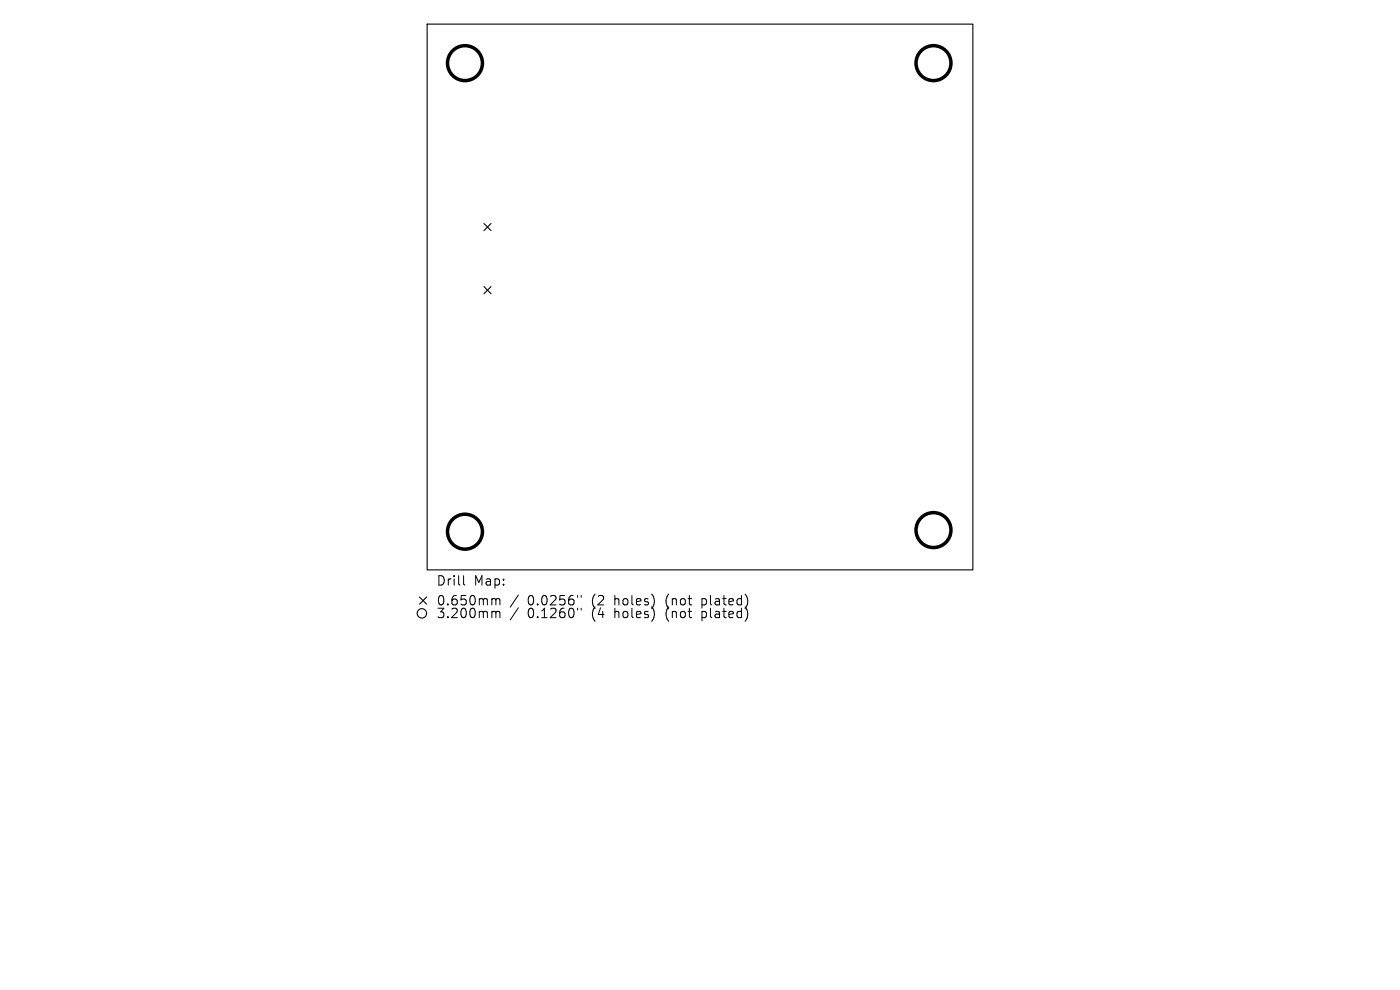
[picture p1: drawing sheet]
<svg xmlns="http://www.w3.org/2000/svg" width="297mm" height="210mm" viewBox="0 0 297 210" stroke-linecap="round" stroke-linejoin="round" font-family="sans-serif">
<defs><g id="words">
<g font-size="2.8">
<text x="92.5" y="124.5">Drill</text>
<text x="100.5" y="124.5">Map:</text>
<text x="92.5" y="128.7">0.650mm</text>
<text x="92.5" y="131.4">3.200mm</text>
<text x="111.9" y="128.7">0.0256&quot;</text>
<text x="111.9" y="131.4">0.1260&quot;</text>
<text x="125.7" y="128.7">(2</text>
<text x="125.7" y="131.4">(4</text>
<text x="130.6" y="128.7">holes)</text>
<text x="130.6" y="131.4">holes)</text>
<text x="141.7" y="128.7">(not</text>
<text x="141.7" y="131.4">(not</text>
<text x="149.5" y="128.7">plated)</text>
<text x="149.5" y="131.4">plated)</text>
</g>
</g></defs>
<g fill="none" stroke="#000" stroke-width=".23">
<path d="M90.6 5.1h115.8v115.8h-115.8zM102.7 47.4l1.5 1.5M104.2 47.4l-1.5 1.5M102.7 60.8l1.5 1.5M104.2 60.8l-1.5 1.5M89 126.7l1.5 1.5M90.5 126.7l-1.5 1.5"/>
<circle cx="89.5" cy="130.1" r="1"/>
</g>
<g fill="none" stroke="#000" stroke-width=".74">
<circle cx="98.6" cy="13.4" r="3.7"/>
<circle cx="198" cy="13.4" r="3.7"/>
<circle cx="98.6" cy="112.8" r="3.7"/>
<circle cx="198" cy="112.4" r="3.7"/>
</g>
<g fill="none" stroke="#000" stroke-width=".21">
<path d="M98.3 122.1v1.7l.3 .3M104.6 127l.5 .1 .1 .2M104.6 129.7l.5 .1 .1 .2M105.2 127.3l.3-.3 .5 .1 .1 1.2M105.2 127.3v1M105.2 130v1M105.2 130l.3-.3 .5 .1 .1 1.2M110 126.2l-1.8 2.6M110 128.9l-1.8 2.6M122.5 126.3v.4M122.5 129v.4M123.3 126.3v.4"/>
<path d="M123.3 129v.4"/>
</g>
<use href="#words"/>
</svg>
